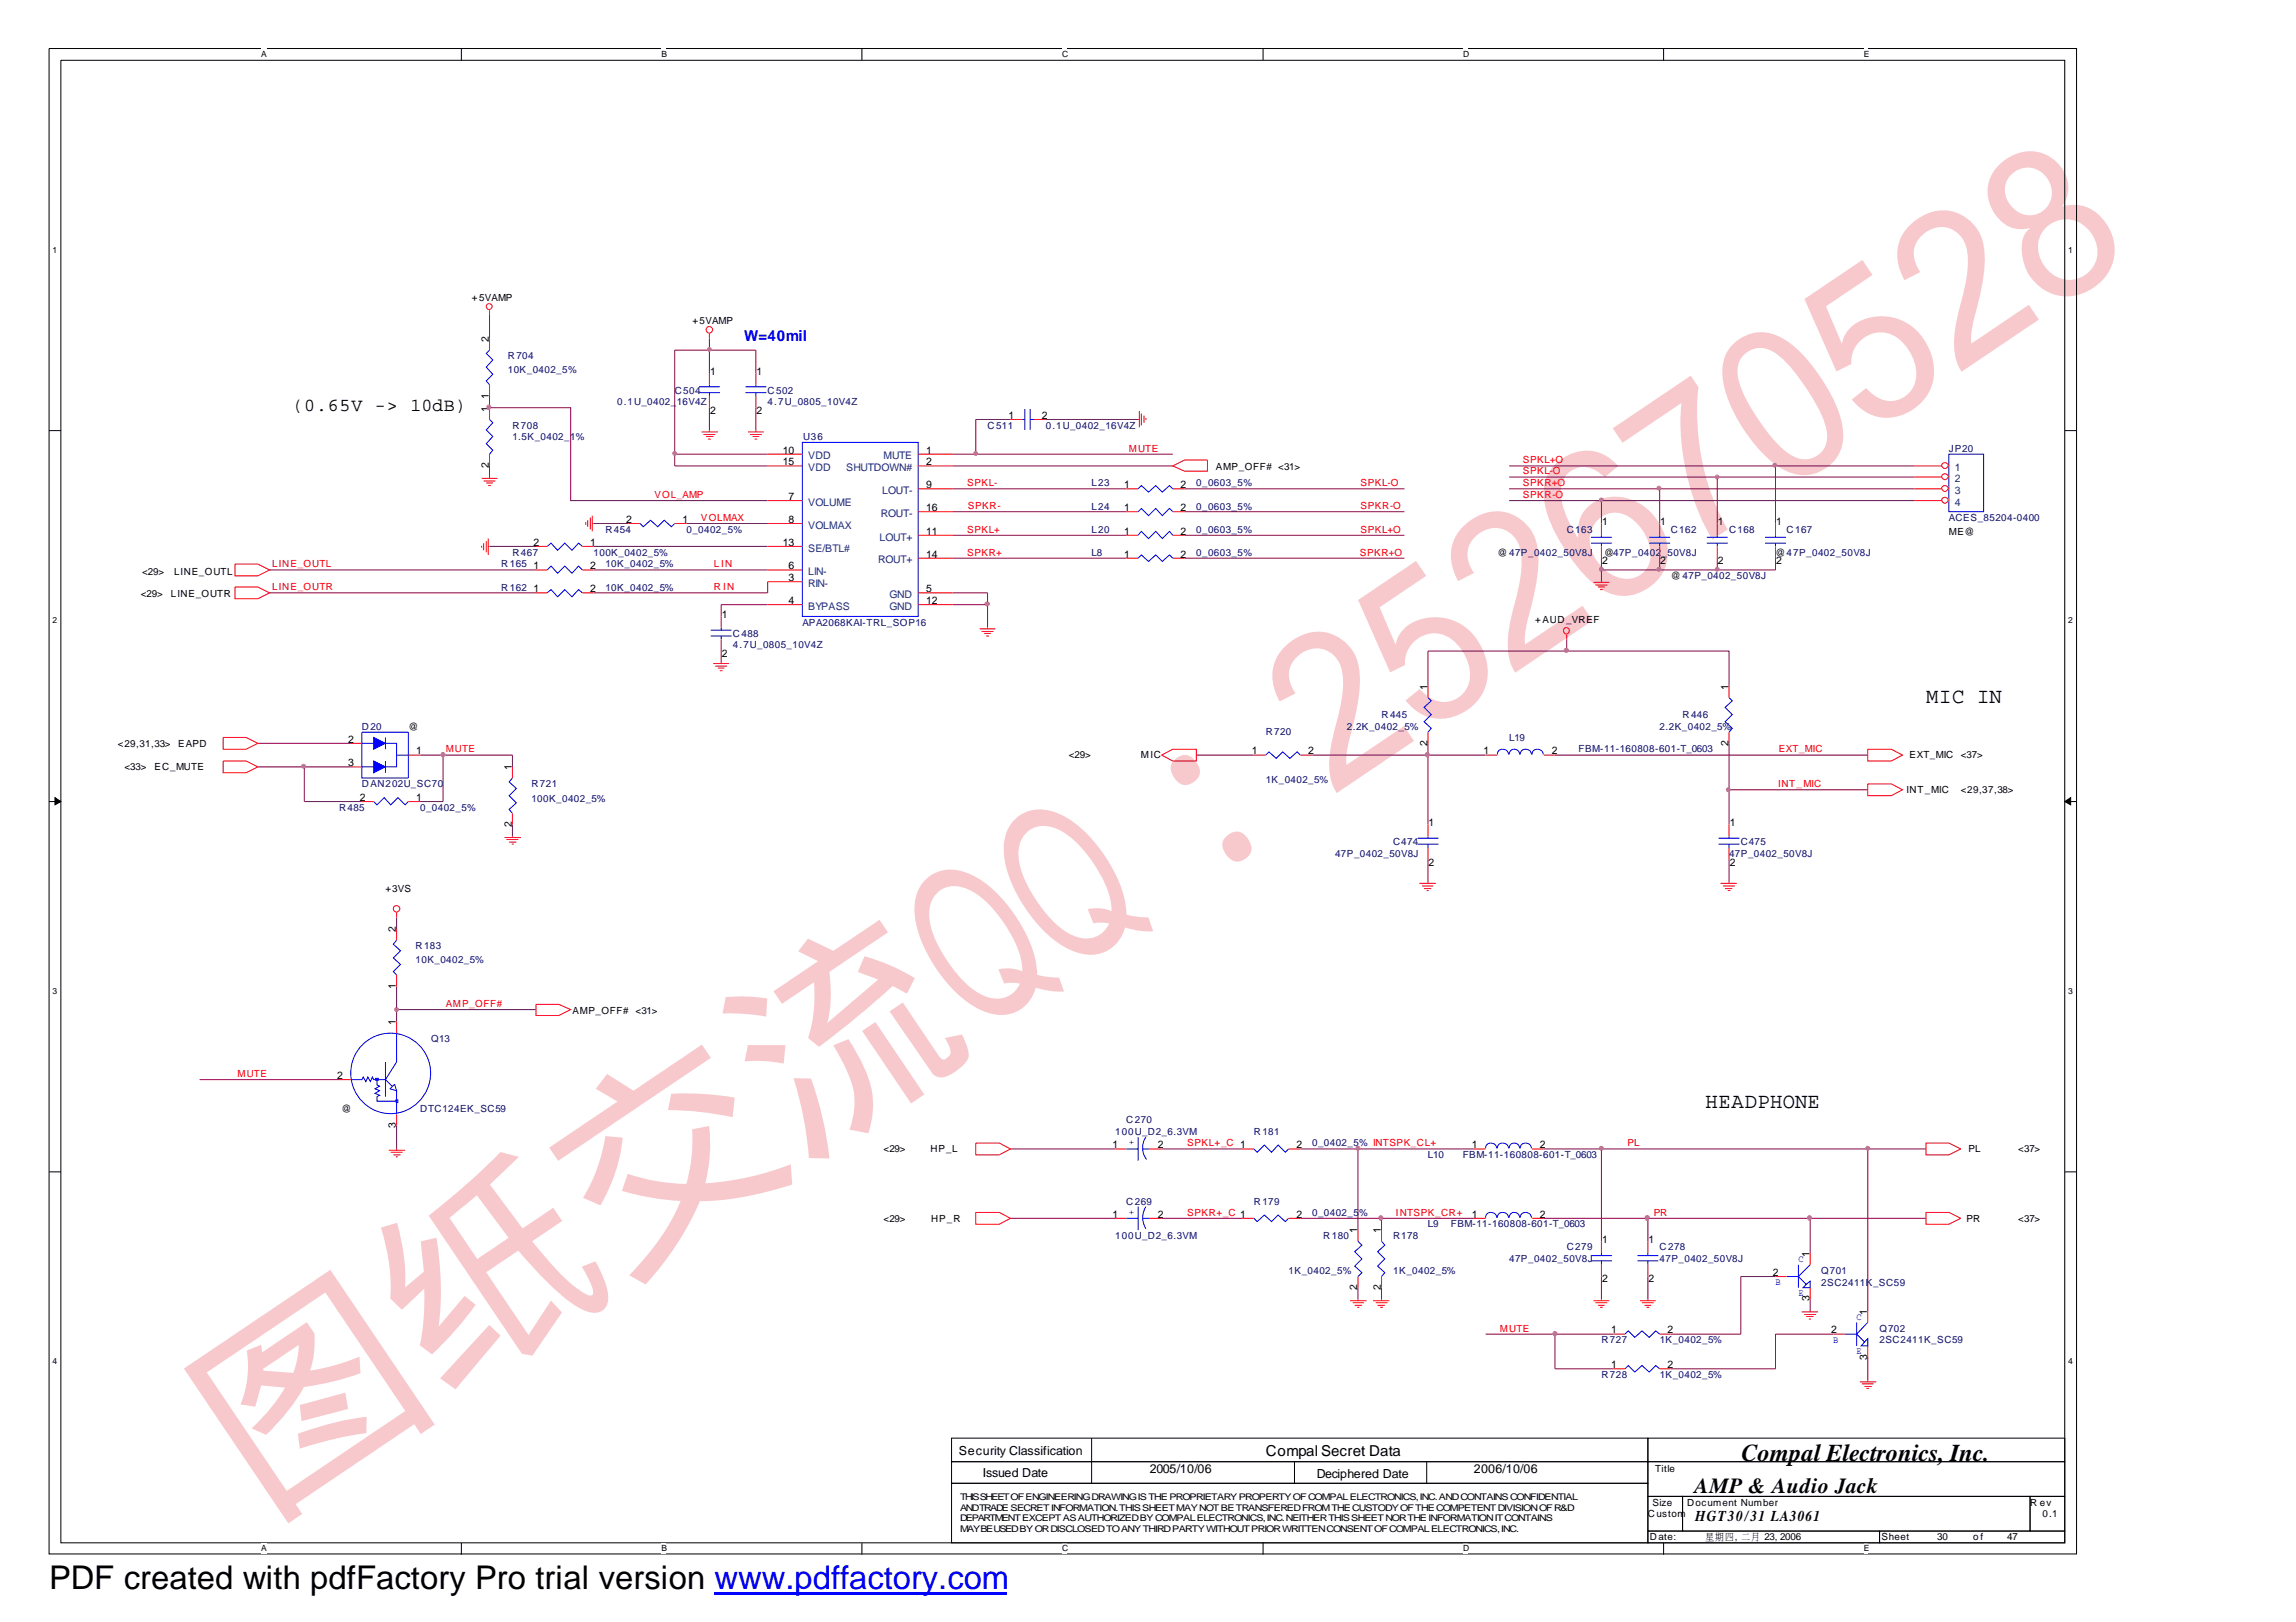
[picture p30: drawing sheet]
<svg xmlns="http://www.w3.org/2000/svg" width="297mm" height="210mm" viewBox="0 0 297 210" stroke-linecap="round" stroke-linejoin="round" font-family="sans-serif">
<defs><g id="words">
<text font-size="27.9" fill="#f7c9cc" x="33.8" y="196.5" transform="rotate(-34 33.8 196.5)">图纸交流QQ：252670528</text>
<text font-size="4.2" x="6.3" y="205.7">PDF created with pdfFactory Pro trial version www.pdffactory.com</text>
<text font-size="3.1" x="225.3" y="189.1">Compal Electronics, Inc.</text>
<g font-size="2.8">
<text x="249.2" y="91">MIC IN</text>
<text x="220.6" y="143.4">HEADPHONE</text>
<text x="219.2" y="193.2">AMP &amp; Audio Jack</text>
</g>
<text font-size="2.4" x="37.8" y="53.2">(0.65V -&gt; 10dB)</text>
<text font-size="1.9" fill="#00f" x="96.3" y="44.1">W=40mil</text>
<g font-size="1.9">
<text x="163.7" y="188.4">Compal Secret Data</text>
<text x="219.3" y="196.9">HGT30/31 LA3061</text>
</g>
<g font-size="1.6">
<text x="124" y="188.2">Security Classification</text>
<text x="127.2" y="191.1">Issued Date</text>
<text x="148.8" y="190.7">2005/10/06</text>
<text x="170.3" y="191.3">Deciphered Date</text>
<text x="190.7" y="190.7">2006/10/06</text>
</g>
<g font-size="1.4">
<text x="63.2" y="44.3" transform="rotate(-90 63.2 44.3)">2</text>
<text x="63.2" y="53.3" transform="rotate(-90 63.2 53.3)">1</text>
<text x="63.2" y="51.6" transform="rotate(-90 63.2 51.6)">1</text>
<text x="91.9" y="48.5">1</text>
<text x="91.9" y="53.5">2</text>
<text x="97.9" y="48.5">1</text>
<text x="97.9" y="53.5">2</text>
<text x="101.3" y="58.7">10</text>
<text x="119.8" y="58.7">1</text>
<text x="130.5" y="54.2">1</text>
<text x="134.8" y="54.2">2</text>
<text x="63.2" y="60.6" transform="rotate(-90 63.2 60.6)">2</text>
<text x="101.3" y="60.2">15</text>
<text x="102" y="64.7">7</text>
<text x="119.8" y="63.2">9</text>
<text x="119.8" y="60.2">2</text>
<text x="145.5" y="63.2">1</text>
<text x="152.7" y="63.2">2</text>
<text x="69" y="70.6">2</text>
<text x="76.4" y="70.6">1</text>
<text x="81" y="67.7">2</text>
<text x="88.3" y="67.7">1</text>
<text x="101.3" y="70.6">13</text>
<text x="102" y="67.7">8</text>
<text x="119.8" y="69.2">11</text>
<text x="119.8" y="66.1">16</text>
<text x="145.5" y="66.1">1</text>
<text x="145.5" y="69.2">1</text>
<text x="152.7" y="66.1">2</text>
<text x="152.7" y="69.2">2</text>
<text x="207.3" y="68">1</text>
<text x="214.8" y="68">1</text>
<text x="222.2" y="68">1</text>
<text x="229.8" y="68">1</text>
<text x="69" y="73.7">1</text>
<text x="69" y="76.6">1</text>
<text x="76.4" y="73.7">2</text>
<text x="76.4" y="76.6">2</text>
<text x="102" y="73.7">6</text>
<text x="102" y="75.2">3</text>
<text x="119.8" y="72.2">14</text>
<text x="119.8" y="76.6">5</text>
<text x="145.5" y="72.2">1</text>
<text x="152.7" y="72.2">2</text>
<text x="207.3" y="73">2</text>
<text x="214.8" y="73">2</text>
<text x="222.2" y="73">2</text>
<text x="229.8" y="73">2</text>
<text x="93.4" y="79.9">1</text>
<text x="102" y="78.2">4</text>
<text x="119.8" y="78.2">12</text>
<text x="93.4" y="85">2</text>
<text x="184.7" y="89.3" transform="rotate(-90 184.7 89.3)">1</text>
<text x="223.6" y="89.3" transform="rotate(-90 223.6 89.3)">1</text>
<text x="45" y="96.1">2</text>
<text x="45" y="99.2">3</text>
<text x="53.8" y="97.6">1</text>
<text x="66.2" y="99.7" transform="rotate(-90 66.2 99.7)">1</text>
<text x="162" y="97.6">1</text>
<text x="169.2" y="97.6">2</text>
<text x="184.7" y="96.5" transform="rotate(-90 184.7 96.5)">2</text>
<text x="191.9" y="97.6">1</text>
<text x="200.7" y="97.6">2</text>
<text x="223.6" y="96.5" transform="rotate(-90 223.6 96.5)">2</text>
<text x="46.6" y="103.6">2</text>
<text x="53.8" y="103.6">1</text>
<text x="66.2" y="107" transform="rotate(-90 66.2 107)">2</text>
<text x="184.8" y="106.9">1</text>
<text x="223.8" y="106.9">1</text>
<text x="184.8" y="112">2</text>
<text x="223.8" y="112">2</text>
<text x="51.2" y="120.7" transform="rotate(-90 51.2 120.7)">2</text>
<text x="51.2" y="127.9" transform="rotate(-90 51.2 127.9)">1</text>
<text x="51.2" y="132.7" transform="rotate(-90 51.2 132.7)">1</text>
<text x="43.6" y="139.6">2</text>
<text x="51.2" y="146" transform="rotate(-90 51.2 146)">3</text>
<text x="143.9" y="148.6">1</text>
<text x="149.8" y="148.6">2</text>
<text x="167.7" y="148.6">2</text>
<text x="190.4" y="148.6">1</text>
<text x="199.2" y="148.6">2</text>
<text x="143.9" y="157.6">1</text>
<text x="149.8" y="157.6">2</text>
<text x="167.7" y="157.6">2</text>
<text x="175.6" y="159.6" transform="rotate(-90 175.6 159.6)">1</text>
<text x="178.6" y="159.6" transform="rotate(-90 178.6 159.6)">1</text>
<text x="190.4" y="157.6">1</text>
<text x="199.2" y="157.6">2</text>
<text x="207.3" y="160.9">1</text>
<text x="213.3" y="160.9">1</text>
<text x="175.6" y="167" transform="rotate(-90 175.6 167)">2</text>
<text x="178.6" y="167" transform="rotate(-90 178.6 167)">2</text>
<text x="207.3" y="166">2</text>
<text x="213.3" y="166">2</text>
<text x="229.4" y="165.1">2</text>
<text x="234.1" y="162.7" transform="rotate(-90 234.1 162.7)">1</text>
<text x="208.4" y="172.6">1</text>
<text x="215.7" y="172.6">2</text>
<text x="234.1" y="168.4" transform="rotate(-90 234.1 168.4)">3</text>
<text x="236.9" y="172.6">2</text>
<text x="241.6" y="170.1" transform="rotate(-90 241.6 170.1)">1</text>
<text x="208.4" y="177.1">1</text>
<text x="215.7" y="177.1">2</text>
<text x="241.6" y="176" transform="rotate(-90 241.6 176)">3</text>
</g>
<g font-size="1.4" fill="#004080">
<text x="104.6" y="59.5">VDD</text>
<text x="114.3" y="59.5">MUTE</text>
<text x="104.6" y="65.5">VOLUME</text>
<text x="104.6" y="61">VDD</text>
<text x="109.5" y="61">SHUTDOWN#</text>
<text x="114.1" y="63.9">LOUT-</text>
<text x="252.9" y="61">1</text>
<text x="252.9" y="62.4">2</text>
<text x="252.9" y="63.9">3</text>
<text x="252.9" y="65.5">4</text>
<text x="104.6" y="68.4">VOLMAX</text>
<text x="104.6" y="71.4">SE/BTL#</text>
<text x="113.8" y="69.9">LOUT+</text>
<text x="114" y="66.9">ROUT-</text>
<text x="104.6" y="74.4">LIN-</text>
<text x="104.6" y="76">RIN-</text>
<text x="113.6" y="72.9">ROUT+</text>
<text x="115.1" y="77.4">GND</text>
<text x="104.6" y="78.9">BYPASS</text>
<text x="115.1" y="78.9">GND</text>
</g>
<g font-size="1.3">
<text x="61" y="39">+5VAMP</text>
<text x="89.6" y="41.9">+5VAMP</text>
<text x="157.3" y="60.8">AMP_OFF# &lt;31&gt;</text>
<text x="193.7" y="71.9">@ 47P_0402_50V8J</text>
<text x="207.5" y="71.9">@47P_0402_50V8J</text>
<text x="229.7" y="71.9">@47P_0402_50V8J</text>
<text x="252.1" y="69.3">ME@</text>
<text x="18.2" y="77.3">&lt;29&gt;</text>
<text x="18.4" y="74.4">&lt;29&gt;</text>
<text x="22.1" y="77.3">LINE_OUTR</text>
<text x="22.5" y="74.4">LINE_OUTL</text>
<text x="216.2" y="74.9">@ 47P_0402_50V8J</text>
<text x="198.6" y="80.6">+AUD_VREF</text>
<text x="52.8" y="94.4">@</text>
<text x="15.2" y="96.6">&lt;29,31,33&gt;</text>
<text x="16.1" y="99.7">&lt;33&gt;</text>
<text x="20" y="99.7">EC_MUTE</text>
<text x="23" y="96.6">EAPD</text>
<text x="138.3" y="98.1">&lt;29&gt;</text>
<text x="147.6" y="98.1">MIC</text>
<text x="247.1" y="98.1">EXT_MIC</text>
<text x="253.7" y="98.1">&lt;37&gt;</text>
<text x="246.6" y="102.6">INT_MIC</text>
<text x="253.7" y="102.6">&lt;29,37,38&gt;</text>
<text x="49.9" y="115.4">+3VS</text>
<text x="74.1" y="131.2">AMP_OFF#</text>
<text x="82.2" y="131.2">&lt;31&gt;</text>
<text x="44.2" y="143.9">@</text>
<text x="114.3" y="149.1">&lt;29&gt;</text>
<text x="120.4" y="149.1">HP_L</text>
<text x="254.7" y="149.1">PL</text>
<text x="261.1" y="149.1">&lt;37&gt;</text>
<text x="114.3" y="158.1">&lt;29&gt;</text>
<text x="120.5" y="158.1">HP_R</text>
<text x="254.4" y="158.1">PR</text>
<text x="261.1" y="158.1">&lt;37&gt;</text>
<text x="214.1" y="190.4">Title</text>
<text x="213.2" y="196.4">Custom</text>
<text x="213.8" y="194.8">Size</text>
<text x="218.3" y="194.8">Document Number</text>
<text x="262.6" y="194.8">R ev</text>
<text x="264.2" y="196.4">0.1</text>
<text x="213.4" y="199.3">Date:</text>
<text x="220.6" y="199.3">星, 二</text>
<text x="221.9" y="199.3">期</text>
<text x="223.2" y="199.3">四月 2006</text>
<text x="228.3" y="199.3">23,</text>
<text x="243.4" y="199.3">Sheet</text>
<text x="250.6" y="199.3">30</text>
<text x="255.3" y="199.3">o f</text>
<text x="259.7" y="199.3">47</text>
</g>
<g font-size="1.3" fill="#000080">
<text x="65.7" y="46.5">R704</text>
<text x="65.7" y="48.3">10K_0402_5%</text>
<text x="79.8" y="52.4">0.1U_0402_16V4Z</text>
<text x="87.3" y="51">C504</text>
<text x="99.3" y="51">C502</text>
<text x="99.3" y="52.4">4.7U_0805_10V4Z</text>
<text x="66.3" y="55.5">R708</text>
<text x="66.3" y="56.9">1.5K_0402_1%</text>
<text x="103.9" y="56.9">U36</text>
<text x="127.8" y="55.5">C511</text>
<text x="135.3" y="55.5">0.1U_0402_16V4Z</text>
<text x="252.1" y="58.4">JP20</text>
<text x="141.2" y="66">L24</text>
<text x="141.2" y="62.9">L23</text>
<text x="154.8" y="66">0_0603_5%</text>
<text x="154.8" y="62.9">0_0603_5%</text>
<text x="66.3" y="71.9">R467</text>
<text x="76.8" y="71.9">100K_0402_5%</text>
<text x="78.3" y="68.9">R454</text>
<text x="88.8" y="68.9">0_0402_5%</text>
<text x="141.2" y="68.9">L20</text>
<text x="141.2" y="71.9">L8</text>
<text x="154.8" y="68.9">0_0603_5%</text>
<text x="154.8" y="71.9">0_0603_5%</text>
<text x="202.7" y="68.9">C163</text>
<text x="216.2" y="68.9">C162</text>
<text x="223.7" y="68.9">C168</text>
<text x="231.1" y="68.9">C167</text>
<text x="252.1" y="67.4">ACES_85204-0400</text>
<text x="64.9" y="73.4">R165</text>
<text x="64.9" y="76.5">R162</text>
<text x="78.3" y="73.4">10K_0402_5%</text>
<text x="78.3" y="76.5">10K_0402_5%</text>
<text x="94.8" y="82.4">C488</text>
<text x="94.8" y="83.9">4.7U_0805_10V4Z</text>
<text x="103.8" y="81">APA2068KAI-TRL_SOP16</text>
<text x="46.8" y="94.4">D20</text>
<text x="163.7" y="95.2">R720</text>
<text x="174.2" y="94.4">2.2K_0402_5%</text>
<text x="178.7" y="92.9">R445</text>
<text x="195.2" y="95.9">L19</text>
<text x="214.7" y="94.4">2.2K_0402_5%</text>
<text x="217.7" y="92.9">R446</text>
<text x="46.8" y="101.9">DAN202U_SC70</text>
<text x="68.7" y="101.9">R721</text>
<text x="163.7" y="101.3">1K_0402_5%</text>
<text x="204.2" y="97.4">FBM-11-160808-601-T_0603</text>
<text x="43.9" y="104.9">R485</text>
<text x="54.4" y="104.9">0_0402_5%</text>
<text x="68.7" y="103.7">100K_0402_5%</text>
<text x="172.7" y="110.9">47P_0402_50V8J</text>
<text x="180.3" y="109.4">C474</text>
<text x="223.7" y="110.9">47P_0402_50V8J</text>
<text x="225.2" y="109.4">C475</text>
<text x="53.8" y="122.9">R183</text>
<text x="53.8" y="124.6">10K_0402_5%</text>
<text x="55.8" y="134.9">Q13</text>
<text x="54.4" y="143.9">DTC124EK_SC59</text>
<text x="144.3" y="146.8">100U_D2_6.3VM</text>
<text x="145.7" y="145.4">C270</text>
<text x="162.2" y="146.8">R181</text>
<text x="169.8" y="148.4">0_0402_5% INTSPK_CL+</text>
<text x="184.7" y="149.9">L10</text>
<text x="189.2" y="149.9">FBM-11-160808-601-T_0603</text>
<text x="145.7" y="155.9">C269</text>
<text x="162.2" y="155.9">R179</text>
<text x="144.3" y="160.4">100U_D2_6.3VM</text>
<text x="169.8" y="157.3">0_0402_5%</text>
<text x="171.2" y="160.4">R180</text>
<text x="180.3" y="160.4">R178</text>
<text x="184.7" y="158.8">L9</text>
<text x="187.7" y="158.8">FBM-11-160808-601-T_0603</text>
<text x="202.7" y="161.8">C279</text>
<text x="214.7" y="161.8">C278</text>
<text x="166.7" y="164.9">1K_0402_5%</text>
<text x="180.3" y="164.9">1K_0402_5%</text>
<text x="195.2" y="163.3">47P_0402_50V8J</text>
<text x="214.7" y="163.3">47P_0402_50V8J</text>
<text x="235.6" y="164.9">Q701</text>
<text x="235.6" y="166.4">2SC2411K_SC59</text>
<text x="207.2" y="173.8">R727</text>
<text x="214.7" y="173.8">1K_0402_5%</text>
<text x="243.2" y="172.3">Q702</text>
<text x="243.2" y="173.8">2SC2411K_SC59</text>
<text x="207.2" y="178.3">R728</text>
<text x="214.7" y="178.3">1K_0402_5%</text>
</g>
<g font-size="1.3" fill="#f00">
<text x="146" y="58.4">MUTE</text>
<text x="197" y="60">SPKL+O</text>
<text x="84.7" y="64.4">VOL_AMP</text>
<text x="125.1" y="62.9">SPKL-</text>
<text x="125.2" y="65.9">SPKR-</text>
<text x="176" y="62.9">SPKL-O</text>
<text x="176" y="65.9">SPKR-O</text>
<text x="197" y="61.4">SPKL-O</text>
<text x="197" y="62.9">SPKR+O</text>
<text x="197" y="64.4">SPKR-O</text>
<text x="90.7" y="67.4">VOLMAX</text>
<text x="125.1" y="71.9">SPKR+</text>
<text x="125.1" y="68.9">SPKL+</text>
<text x="175.9" y="71.9">SPKR+O</text>
<text x="176" y="68.9">SPKL+O</text>
<text x="35.2" y="73.4">LINE_OUTL</text>
<text x="35.2" y="76.4">LINE_OUTR</text>
<text x="92.4" y="76.4">R IN</text>
<text x="92.4" y="73.4">L IN</text>
<text x="57.7" y="97.4">MUTE</text>
<text x="230" y="101.9">INT_ MIC</text>
<text x="230.1" y="97.4">EXT_MIC</text>
<text x="57.7" y="130.3">AMP_OFF#</text>
<text x="30.7" y="139.4">MUTE</text>
<text x="153.6" y="148.4">SPKL+_C 1</text>
<text x="210.6" y="148.4">PL</text>
<text x="153.6" y="157.3">SPKR+_C 1</text>
<text x="180.6" y="157.3">INTSPK_CR+</text>
<text x="214" y="157.3">PR</text>
<text x="194.1" y="172.3">MUTE</text>
</g>
<g font-size="1.3" fill="#00f">
<text x="146.7" y="148.2" transform="rotate(-90 146.7 148.2)">+</text>
<text x="146.7" y="157.2" transform="rotate(-90 146.7 157.2)">+</text>
<text x="229.7" y="166.3">B</text>
<text x="232.7" y="163.3">C</text>
<text x="232.7" y="167.7">E</text>
<text x="237.2" y="173.8">B</text>
<text x="240.2" y="170.8">C</text>
<text x="240.2" y="175.3">E</text>
</g>
<g font-size="1.2">
<text x="124.2" y="194.2">THISSHEETOFENGINEERINGDRAWINGISTHEPROPRIETARYPROPERTYOFCOMPALELECTRONICS, INC.ANDCONTAINSCONFIDENTIAL</text>
<text x="124.2" y="195.5">ANDTRADESECRETINFORMATION.THISSHEETMAYNOTBETRANSFEREDFROMTHECUSTODYOFTHECOMPETENTDIVISIONOFR&amp;D</text>
<text x="124.2" y="196.9">DEPARTMENTEXCEPTASAUTHORIZEDBYCOMPALELECTRONICS, INC.NEITHERTHISSHEETNORTHEINFORMATIONITCONTAINS</text>
<text x="124.2" y="198.2">MAYBEUSEDBYORDISCLOSEDTOANYTHIRDPARTYWITHOUTPRIORWRITTENCONSENTOFCOMPALELECTRONICS, INC.</text>
</g>
<g font-size="1.1">
<text x="33.8" y="7.4">A</text>
<text x="85.6" y="7.4">B</text>
<text x="137.4" y="7.4">C</text>
<text x="189.3" y="7.4">D</text>
<text x="241.1" y="7.4">E</text>
<text x="6.8" y="32.7">1</text>
<text x="267.5" y="32.7">1</text>
<text x="6.8" y="80.6">2</text>
<text x="267.5" y="80.6">2</text>
<text x="6.8" y="128.6">3</text>
<text x="267.5" y="128.6">3</text>
<text x="6.8" y="176.5">4</text>
<text x="267.5" y="176.5">4</text>
<text x="33.8" y="200.8">A</text>
<text x="85.6" y="200.8">B</text>
<text x="137.4" y="200.8">C</text>
<text x="189.3" y="200.8">D</text>
<text x="241.1" y="200.8">E</text>
</g>
</g></defs>
<path d="M6.3 6.3h262.3v194.8h-262.3zM7.9 7.8h259.2v191.9h-259.2z" fill="none" stroke="#000" stroke-width=".13"/>
<g fill="#fff">
<path d="M33.8 6.3h.7v1.3h-.7z"/>
<path d="M33.8 199.7h.7v1.3h-.7z"/>
</g>
<path d="M59.7 6.3v1.5M59.7 199.7v1.5" fill="none" stroke="#000" stroke-width=".13"/>
<g fill="#fff">
<path d="M85.6 6.3h.6v1.3h-.6z"/>
<path d="M85.6 199.7h.6v1.3h-.6z"/>
</g>
<path d="M111.5 6.3v1.5M111.5 199.7v1.5" fill="none" stroke="#000" stroke-width=".13"/>
<g fill="#fff">
<path d="M137.4 6.3h.6v1.3h-.6z"/>
<path d="M137.4 199.7h.6v1.3h-.6z"/>
</g>
<path d="M163.4 6.3v1.5M163.4 199.7v1.5" fill="none" stroke="#000" stroke-width=".13"/>
<g fill="#fff">
<path d="M189.3 6.3h.6v1.3h-.6z"/>
<path d="M189.3 199.7h.6v1.3h-.6z"/>
</g>
<path d="M215.2 6.3v1.5M215.2 199.7v1.5" fill="none" stroke="#000" stroke-width=".13"/>
<g fill="#fff">
<path d="M241.1 6.3h.5v1.3h-.5z"/>
<path d="M241.1 199.7h.5v1.3h-.5z"/>
<path d="M6.8 31.6h.5v1.3h-.5z"/>
<path d="M267.5 31.6h.6v1.3h-.6z"/>
<path d="M6.8 79.5h.5v1.4h-.5z"/>
<path d="M267.5 79.5h.6v1.4h-.6z"/>
</g>
<path d="M6.3 55.7h1.6M267.1 55.7h1.5" fill="none" stroke="#000" stroke-width=".13"/>
<g fill="#fff">
<path d="M6.8 127.5h.5v1.4h-.5z"/>
<path d="M267.5 127.5h.6v1.4h-.6z"/>
</g>
<path d="M6.3 103.7h1.6M267.1 103.7h1.5" fill="none" stroke="#000" stroke-width=".13"/>
<path d="M7.1 103.2l.8 .5-.8 .5zM267.1 103.7l.8-.5v1z" fill="#000" stroke="#000" stroke-width=".13"/>
<g fill="#fff">
<path d="M6.8 175.4h.5v1.4h-.5z"/>
<path d="M267.5 175.4h.6v1.4h-.6z"/>
</g>
<g fill="none" stroke="#000" stroke-width=".13">
<path d="M6.3 151.7h1.6M267.1 151.7h1.5M123.1 186.1h90.1v3.1h-90.1zM123.1 189.2h90.1v2.8h-90.1zM123.1 192h90.1v7.7h-90.1zM141.2 186.1v5.9M167.5 189.2v2.8M184.6 189.2v2.8M213.2 186.1h53.9v3.1h-53.9zM213.2 189.2h53.9v4.4h-53.9zM213.2 193.6h4.5v4.5h-4.5zM213.2 198.1h30v1.6h-30z"/>
<path d="M217.7 193.6h44.9v4.5h-44.9zM243.2 198.1h23.9v1.6h-23.9zM262.6 193.6h4.5v4.5h-4.5z"/>
</g>
<g fill="none" stroke="#800040" stroke-width=".13">
<path d="M63.3 51.2v1.6h10.5v12h25.5M63.3 40.7v3.1M87.3 58.8h12M91.8 48.3v-3h-4.5v15h12M91.8 52.8v2.9M91.8 43.8v1.5h6v3M97.8 52.8v2.9M123.3 58.8h28.4M130.7 54.3h-4.5v4.5M135.3 54.3h11.9M34.9 76.7h34.4M34.9 73.8h34.4"/>
<path d="M63.3 70.7h6M63.3 60.3v1.4M76.8 73.8h22.5M76.8 70.7h22.5M76.8 67.7h4.5M88.8 67.7h10.5M99.3 78.2h-6v1.6M99.3 75.3v1.4h-22.5M123.3 60.3h28.4M123.3 78.2h4.5M123.3 76.7h4.5v4.5M123.3 72.2h22.4"/>
<path d="M123.3 69.3h22.4M123.3 63.3h22.4M123.3 66.2h22.4M153.2 72.2h28.5M153.2 69.3h28.5M153.2 63.3h28.5M153.2 66.2h28.5M195.2 60.3h52.4M195.2 61.7h52.4M195.2 63.3h52.4M195.2 64.8h12v2.9M207.2 64.8h40.4"/>
<path d="M207.2 72.2v3.1M214.7 63.3v4.4M214.7 72.2v1.6M222.2 61.7v6M222.2 72.2v1.6M229.7 72.2v1.6h-22.5M229.7 60.3v7.4M33.4 99.2h6v4.5h7.4M33.4 96.2h12M39.4 99.2h6M54.4 97.7h11.9v1.5M57.3 97.7v6h-2.9"/>
<path d="M93.3 84.3v1.4M154.8 97.7h7.4M169.8 97.7h22.4M184.7 96.2v10.5M201.2 97.7h40.4M202.7 84.3h-18v4.4M202.7 82.7v1.6h21v4.4M223.7 96.2v10.5M51.3 118.7v1.5M66.3 106.7v1.5M184.7 111.2v3M223.7 111.2v3"/>
<path d="M223.7 102.2h17.9M25.8 139.7h18.1M51.3 127.7v4.5M51.3 130.7h18M51.3 145.6v3.1M130.7 148.7h13.6M130.7 157.7h13.6M150.3 148.7h10.4M150.3 157.7h10.4M168.2 148.7h22.5M168.2 157.7h22.5M175.7 148.7v10.5"/>
<path d="M178.7 157.7v1.5M199.7 157.7h13.5M199.7 148.7h7.5M207.2 148.7h34.4v21M207.2 148.7v11.9M213.2 157.7v2.9M213.2 157.7h21v4.5M234.2 157.7h15M241.6 148.7h7.6M175.7 166.6v1.6M178.7 166.6v1.6M192.2 172.6h9v4.5h7.5"/>
<path d="M201.2 172.6h7.5M207.2 165.2v3M213.2 165.2v3M229.7 165.2h-4.5v7.4h-9M234.2 168.2v1.5M237.2 172.6h-7.5v4.5h-13.5M241.6 175.6v3.1"/>
</g>
<g fill="none" stroke="#f00" stroke-width=".13">
<path d="M63.3 40.1v.6M90.8 55.9h2.1M91 56.2h1.5M91.4 56.5h.9M91.6 56.8h.3M91.8 43.2v.6M91.8 55.7v.2M96.8 55.9h2M97 56.2h1.6M97.4 56.5h.8M97.6 56.8h.4M97.8 55.7v.2"/>
<path d="M147.2 54.3h.2M147.4 53.2v2.1M147.7 53.5v1.5M148 53.8v.9M148.3 54.1v.3M30.4 73h3l1.5 .8-1.5 .7h-3zM30.4 76h3l1.5 .7-1.5 .8h-3zM62.3 61.9h2M62.3 70.6v.3M62.6 62.2h1.5M62.6 70.3v.9M62.9 62.5h.9"/>
<path d="M62.9 70v1.5M63.2 62.8h.3M63.2 69.7v2.1M63.2 70.7h.1M63.3 61.7v.2M69.3 70.7h1.5M75.4 70.7h1.4M75.8 67.6v.3M76 67.3v.9M76.4 67v1.5M76.6 66.7v2.1M76.6 67.7h.2"/>
<path d="M151.7 60.3l1.5-.8h3v1.5h-3zM206.2 75.4h2M206.4 75.7h1.5M206.8 76h.8M207 76.3h.3M207.2 75.3v.1M28.9 95.4h2.9l1.6 .8-1.6 .8h-2.9zM28.9 98.5h2.9l1.6 .7-1.6 .8h-2.9zM92.3 85.9h2M92.5 86.2h1.6M92.9 86.5h.8M93.1 86.8h.4"/>
<path d="M93.3 85.7v.2M126.7 81.4h2.1M127 81.7h1.5M127.3 82h.9M127.6 82.3h.3M127.8 81.2v.2M150.3 97.7l1.4-.7h3.1v1.5h-3.1zM202.7 82.1v.6M241.6 97h3.1l1.4 .7-1.4 .8h-3.1zM51.3 118.1v.6M65.3 108.4h2.1M65.5 108.6h1.6"/>
<path d="M65.9 109h.9M66.2 109.2h.3M66.3 108.2v.2M183.6 114.3h2.2M184 114.7h1.4M184.2 115h1M184.6 115.2h.2M184.7 114.2v.1M222.6 114.3h2.1M222.9 114.7h1.6M223.2 115h.9M223.5 115.2h.4"/>
<path d="M223.7 114.2v.1M241.6 101.4h3.1l1.4 .8-1.4 .8h-3.1zM43.9 139.7h1.5M51.3 132.2v1.5M69.3 130h3l1.5 .7-1.5 .7h-3zM50.3 148.9h2.1M50.5 149.1h1.6M50.9 149.5h.9M51.2 149.7h.3M51.3 144.2v1.4M51.3 148.7v.2M126.2 147.9h3.1l1.4 .8-1.4 .8h-3.1z"/>
<path d="M126.2 156.9h3.1l1.4 .8-1.4 .7h-3.1zM144.3 148.7h1.4M148.8 148.7h1.5M249.2 147.9h2.9l1.6 .8-1.6 .8h-2.9zM249.2 156.9h2.9l1.6 .8-1.6 .7h-2.9zM174.7 168.3h2.1M175 168.6h1.4M175.3 168.9h.9M175.6 169.2h.3M175.7 168.2v.1M177.6 168.3h2.1M178 168.6h1.5"/>
<path d="M178.2 168.9h1M178.6 169.2h.3M178.7 168.2v.1M206.2 168.3h2M206.4 168.6h1.5M206.8 168.9h.8M207 169.2h.3M207.2 168.2v.1M212.2 168.3h2M212.4 168.6h1.6M212.8 168.9h.8M213 169.2h.4"/>
<path d="M213.2 168.2v.1M233.1 169.8h2.1M233.4 170.1h1.5M233.7 170.4h.9M234 170.7h.3M234.2 169.7v.1M240.6 178.8h2.1M240.9 179.1h1.5M241.2 179.4h.9M241.5 179.7h.3M241.6 178.7v.1"/>
<circle cx="63.3" cy="39.7" r=".38"/>
<circle cx="91.8" cy="42.7" r=".42"/>
<circle cx="202.6" cy="81.6" r=".4"/>
<circle cx="51.3" cy="117.6" r=".42"/>
</g>
<g fill="none" stroke="#00f" stroke-width=".13">
<path d="M252.1 58.8h4.5v7.4h-4.5zM70.8 70.7l.5-.4 .8 .9 1-.9 .9 .9 .8-.9 .6 .4M45.4 139.7h1.4l.2-.3 .3 .6 .3-.6 .3 .6 .3-.6 .1 .3h1.6M48.6 139.5h.3v.3h-.3zM48.8 139.7v.7l.3 .2-.6 .3 .6 .3-.6 .3 .6 .2-.3 .2v.6h2.5M49.9 137.4v4.5M49.9 139.7l.8 .9M51.3 133.7v3.7l-1.4 2.3M51.1 140.3l.2 .9-.8-.3zM51.2 142.3h.3v.4h-.3zM51.3 141.2v3M145.7 148.7h1.5"/>
<path d="M147.2 147.2v3M147.8 148.7h1M148.3 147.2a2.46 2.46 0 0 0 0 2.8"/>
<circle cx="50.5" cy="138.9" r="5.2"/>
</g>
<circle cx="251.7" cy="60.2" r=".4" fill="#fff" stroke="#f00" stroke-width=".13"/>
<path d="M247.7 60.3h3.5" fill="none" stroke="#f00" stroke-width=".13"/>
<circle cx="251.7" cy="61.7" r=".4" fill="#fff" stroke="#f00" stroke-width=".13"/>
<path d="M247.7 61.7h3.5" fill="none" stroke="#f00" stroke-width=".13"/>
<circle cx="251.7" cy="63.2" r=".4" fill="#fff" stroke="#f00" stroke-width=".13"/>
<path d="M247.7 63.3h3.5" fill="none" stroke="#f00" stroke-width=".13"/>
<circle cx="251.7" cy="64.7" r=".4" fill="#fff" stroke="#f00" stroke-width=".13"/>
<g fill="none" stroke="#f00" stroke-width=".13">
<path d="M63.3 43.8v1.5M63.3 49.8v1.4M63.3 52.8v1.5M63.3 58.8v1.5M91.8 48.3v1.5M91.8 51.2v1.6M97.8 48.3v1.5M97.8 51.2v1.6M99.3 58.8h4.5M118.8 58.8h4.5M130.7 54.3h1.5M133.8 54.3h1.5"/>
<path d="M69.3 73.8h1.5M69.3 76.7h1.5M75.4 73.8h1.4M75.4 76.7h1.4M81.3 67.7h1.5M87.3 67.7h1.5M93.3 79.8v1.4M99.3 64.8h4.5M99.3 73.8h4.5M99.3 67.7h4.5M99.3 75.3h4.5M99.3 78.2h4.5"/>
<path d="M99.3 70.7h4.5M99.3 60.3h4.5M118.8 66.2h4.5M118.8 69.3h4.5M118.8 72.2h4.5M118.8 76.7h4.5M118.8 63.3h4.5M118.8 78.2h4.5M118.8 60.3h4.5M145.7 66.2h1.5M145.7 69.3h1.5M145.7 72.2h1.5"/>
<path d="M145.7 63.3h1.5M151.7 66.2h1.5M151.7 69.3h1.5M151.7 72.2h1.5M151.7 63.3h1.5M207.2 67.7v1.6M207.2 70.7v1.5M214.7 67.7v1.6M214.7 70.7v1.5M222.2 67.7v1.6M222.2 70.7v1.5M229.7 67.7v1.6"/>
<path d="M229.7 70.7v1.5M247.7 64.8h3.5M45.4 96.2h1.4M45.4 99.2h1.4M52.8 97.7h1.6M66.3 99.2v1.5M93.3 82.7v1.6M162.2 97.7h1.5M168.2 97.7h1.6M184.7 88.7v1.6M184.7 94.8v1.4M192.2 97.7h1.5"/>
<path d="M199.7 97.7h1.5M223.7 88.7v1.6M223.7 94.8v1.4M46.8 103.7h1.5M52.8 103.7h1.6M66.3 105.3v1.4M184.7 106.7v1.5M184.7 109.7v1.5M223.7 106.7v1.5M223.7 109.7v1.5M51.3 120.2v1.5M51.3 126.2v1.5"/>
<path d="M144.3 157.7h1.4M148.8 157.7h1.5M160.7 157.7h1.5M160.7 148.7h1.5M166.7 157.7h1.5M166.7 148.7h1.5M175.7 159.2v1.4M178.7 159.2v1.4M190.7 157.7h1.5M190.7 148.7h1.5M198.2 157.7h1.5M198.2 148.7h1.5"/>
<path d="M175.7 165.2v1.4M178.7 165.2v1.4M207.2 160.6v1.6M207.2 163.7v1.5M208.7 172.6h1.5M208.7 177.1h1.5M213.2 160.6v1.6M213.2 163.7v1.5M214.7 172.6h1.5M214.7 177.1h1.5M229.7 165.2h1.4M234.2 162.2v1.5"/>
<path d="M234.2 166.6v1.6M237.2 172.6h1.5M241.6 169.7v1.4M241.6 174.2v1.4"/>
</g>
<g fill="none" stroke="#00f" stroke-width=".13">
<path d="M63.3 45.3l-.4 .4 .9 .9-.9 .9 .9 .9-.9 .9 .4 .5M63.3 54.3l.5 .4-.9 .9 .9 .9-.9 .9 .9 .9-.5 .5M90.4 50.8h2.7M90.4 50.1h2.7M91.8 49.8v.3M91.8 50.8v.4M96.4 50.8h2.7M96.4 50.1h2.7M97.8 49.8v.3M97.8 50.8v.4M103.8 57.2h15v22.6h-15zM132.2 54.3h.4"/>
<path d="M132.6 52.9v2.7M133.3 52.9v2.7M133.3 54.3h.5M70.8 73.8l.5-.5 .8 .9 1-.9 .9 .9 .8-.9 .6 .5M70.8 76.7l.5-.4 .8 .9 1-.9 .9 .9 .8-.9 .6 .4M82.8 67.7l.4 .5 1-.9 .9 .9 .8-.9 1 .9 .4-.5M147.2 66.2l.5-.4 .9 .9 .9-.9 .9 .9 .9-.9 .4 .4M147.2 69.3l.5-.5 .9 .9 .9-.9 .9 .9 .9-.9 .4 .5M147.2 63.3l.5-.5 .9 .9 .9-.9 .9 .9 .9-.9 .4 .5M147.2 72.2l.5-.4 .9 .9 .9-.9 .9 .9 .9-.9 .4 .4M205.8 70.3h2.7M205.8 69.5h2.7"/>
<path d="M207.2 69.3v.2M207.2 70.3v.4M213.4 70.3h2.7M213.4 69.5h2.7M214.7 69.3v.2M214.7 70.3v.4M220.8 70.3h2.7M220.8 69.5h2.7M222.2 69.3v.2M222.2 70.3v.4M228.3 70.3h2.8M228.3 69.5h2.8"/>
<path d="M229.7 69.3v.2M229.7 70.3v.4M46.8 94.8h6v5.9h-6zM46.8 96.2h1.5M46.8 99.2h1.5M49.9 96.2h1.4v3h-1.4M49.9 95.4v1.6M49.9 98.5v1.5M51.3 97.7h1.5M91.9 82.3h2.8M91.9 81.5h2.8M93.3 81.2v.3"/>
<path d="M93.3 82.3v.4M163.7 97.7l.5-.4 .9 .8 .8-.8 1 .8 .9-.8 .4 .4M184.7 90.3l.5 .4-1 .8 1 1-1 .9 1 .8-.5 .6M193.7 97.6a.72 .72 0 0 1 .7-.6 .72 .72 0 0 1 .8 .6M195.2 97.6a.68 .68 0 0 1 .7-.6 .68 .68 0 0 1 .7 .6M196.7 97.6a.72 .72 0 0 1 .7-.6 .72 .72 0 0 1 .7 .6M198.2 97.6a.72 .72 0 0 1 .7-.6 .72 .72 0 0 1 .7 .6M223.7 90.3l.4 .4-.9 .8 .9 1-.9 .9 .9 .8-.4 .6M48.3 103.7l.5 .5 .9-1 .8 1 1-1 .9 1 .4-.5M66.3 100.7l-.4 .5 .9 .8-.9 1 .9 .9-.9 .8 .4 .6M183.4 109.2h2.7M183.4 108.5h2.7"/>
<path d="M184.7 108.2v.3M184.7 109.2v.5M222.3 109.2h2.7M222.3 108.5h2.7M223.7 108.2v.3M223.7 109.2v.5M51.3 121.7l-.4 .5 .9 .8-.9 1 .9 .8-.9 .9 .4 .5M145.7 157.7h1.5M147.2 156.1v3.1M147.8 157.7h1M148.3 156.1a2.66 2.66 0 0 0 0 2.9M162.2 157.7l.4 .4 1-.9 .9 .9 .9-.9 .9 .9 .4-.4"/>
<path d="M162.2 148.7l.4 .4 1-.9 .9 .9 .9-.9 .9 .9 .4-.4M193.6 148.6a.72 .72 0 0 0-.7-.7 .72 .72 0 0 0-.7 .7M193.6 157.6a.72 .72 0 0 0-.7-.7 .72 .72 0 0 0-.7 .7M195.2 148.6a.72 .72 0 0 0-.8-.7 .72 .72 0 0 0-.7 .7M195.2 157.6a.72 .72 0 0 0-.8-.7 .72 .72 0 0 0-.7 .7M195.2 148.6a.68 .68 0 0 1 .7-.7 .68 .68 0 0 1 .7 .7M195.2 157.6a.68 .68 0 0 1 .7-.7 .68 .68 0 0 1 .7 .7M198.1 148.6a.72 .72 0 0 0-.7-.7 .72 .72 0 0 0-.7 .7M198.1 157.6a.72 .72 0 0 0-.7-.7 .72 .72 0 0 0-.7 .7M175.7 160.6l.5 .5-.9 .9 .9 .9-.9 .9 .9 .9-.5 .5M178.7 160.6l.5 .5-1 .9 1 .9-1 .9 1 .9-.5 .5M205.8 163.2h2.7"/>
<path d="M205.8 162.5h2.7M207.2 162.2v.3M207.2 163.2v.5M210.2 172.6l.5-.4 .8 .9 .9-.9 1 .9 .8-.9 .5 .4M210.2 177.1l.5-.4 .8 .9 .9-.9 1 .9 .8-.9 .5 .4M211.8 163.2h2.7M211.8 162.5h2.7M213.2 162.2v.3M213.2 163.2v.5M231.1 165.2h1.6M232.7 163.7v2.9M234.2 163.7l-1.5 1.5 1 1 .5-.4v.8h-.9l.4-.4"/>
<path d="M238.7 172.6h1.5M240.2 171.1v3.1M241.6 171.1l-1.4 1.5 1 1.1 .4-.5v1h-.8l.4-.5"/>
</g>
<g fill="#00f" stroke="#00f" stroke-width=".13">
<path d="M48.3 95.4l1.6 .8-1.6 .8z"/>
<path d="M48.3 98.5l1.6 .7-1.6 .8z"/>
</g>
<g fill="#f0f" stroke="#f0f" stroke-width=".13">
<path d="M175.5 148.4h.3l.1 .2-.2 .3-.2-.1-.1-.2z" fill-rule="evenodd"/>
<path d="M223.5 102h.3l.1 .2-.3 .3-.2-.1v-.2z" fill-rule="evenodd"/>
<path d="M127.5 77.9a.29 .29 0 0 1 .4 .1 .29 .29 0 0 1 .1 .3l-.3 .1-.2-.1-.1-.1z" fill-rule="evenodd"/>
<path d="M207 73.4l.3 .1 .1 .2-.2 .2-.2-.1-.1-.1z" fill-rule="evenodd"/>
<path d="M207 64.5h.3l.1 .2-.2 .3-.2-.1-.1-.2z" fill-rule="evenodd"/>
<path d="M229.5 60h.3l.1 .2-.3 .3-.2-.1v-.2z" fill-rule="evenodd"/>
<path d="M222 61.5h.3l.1 .2-.2 .3-.2-.1-.1-.2z" fill-rule="evenodd"/>
<path d="M222 73.4l.3 .1 .1 .2-.2 .2-.2-.1-.1-.1z" fill-rule="evenodd"/>
<path d="M214.5 73.4l.3 .1 .1 .2-.3 .2-.2-.1v-.1z" fill-rule="evenodd"/>
<path d="M214.5 62.9l.3 .1 .1 .2-.3 .2-.2-.1v-.1z" fill-rule="evenodd"/>
<path d="M126.1 58.5h.3l.1 .2-.3 .2-.2-.1v-.1z" fill-rule="evenodd"/>
<path d="M87.2 58.5h.3v.2l-.2 .2-.2-.1-.1-.1z" fill-rule="evenodd"/>
<path d="M91.6 45h.3l.1 .2-.2 .3-.2-.1-.1-.2z" fill-rule="evenodd"/>
<path d="M39.1 98.9l.3 .1 .1 .2-.2 .2-.2-.1-.1-.1z" fill-rule="evenodd"/>
<path d="M51.2 130.4l.3 .1 .1 .2-.3 .2-.2-.1v-.1z" fill-rule="evenodd"/>
<path d="M202.5 83.9a.29 .29 0 0 1 .3 .1 .29 .29 0 0 1 .1 .3l-.3 .1-.2-.1v-.1z" fill-rule="evenodd"/>
<path d="M241.5 148.4h.3l.1 .2-.3 .3-.2-.1v-.2z" fill-rule="evenodd"/>
<path d="M207 148.4h.3l.1 .2-.2 .3-.2-.1-.1-.2z" fill-rule="evenodd"/>
<circle cx="184.6" cy="97.7" r=".28"/>
<circle cx="178.6" cy="157.6" r=".28"/>
<circle cx="213.1" cy="157.6" r=".28"/>
<circle cx="57.3" cy="97.7" r=".28"/>
<circle cx="63.2" cy="52.7" r=".28"/>
<circle cx="234.1" cy="157.6" r=".28"/>
<circle cx="201.1" cy="172.6" r=".28"/>
</g>
<path d="M92.5 206.3h37.8" fill="none" stroke="#00f" stroke-width=".34"/>
<use href="#words"/>
</svg>
